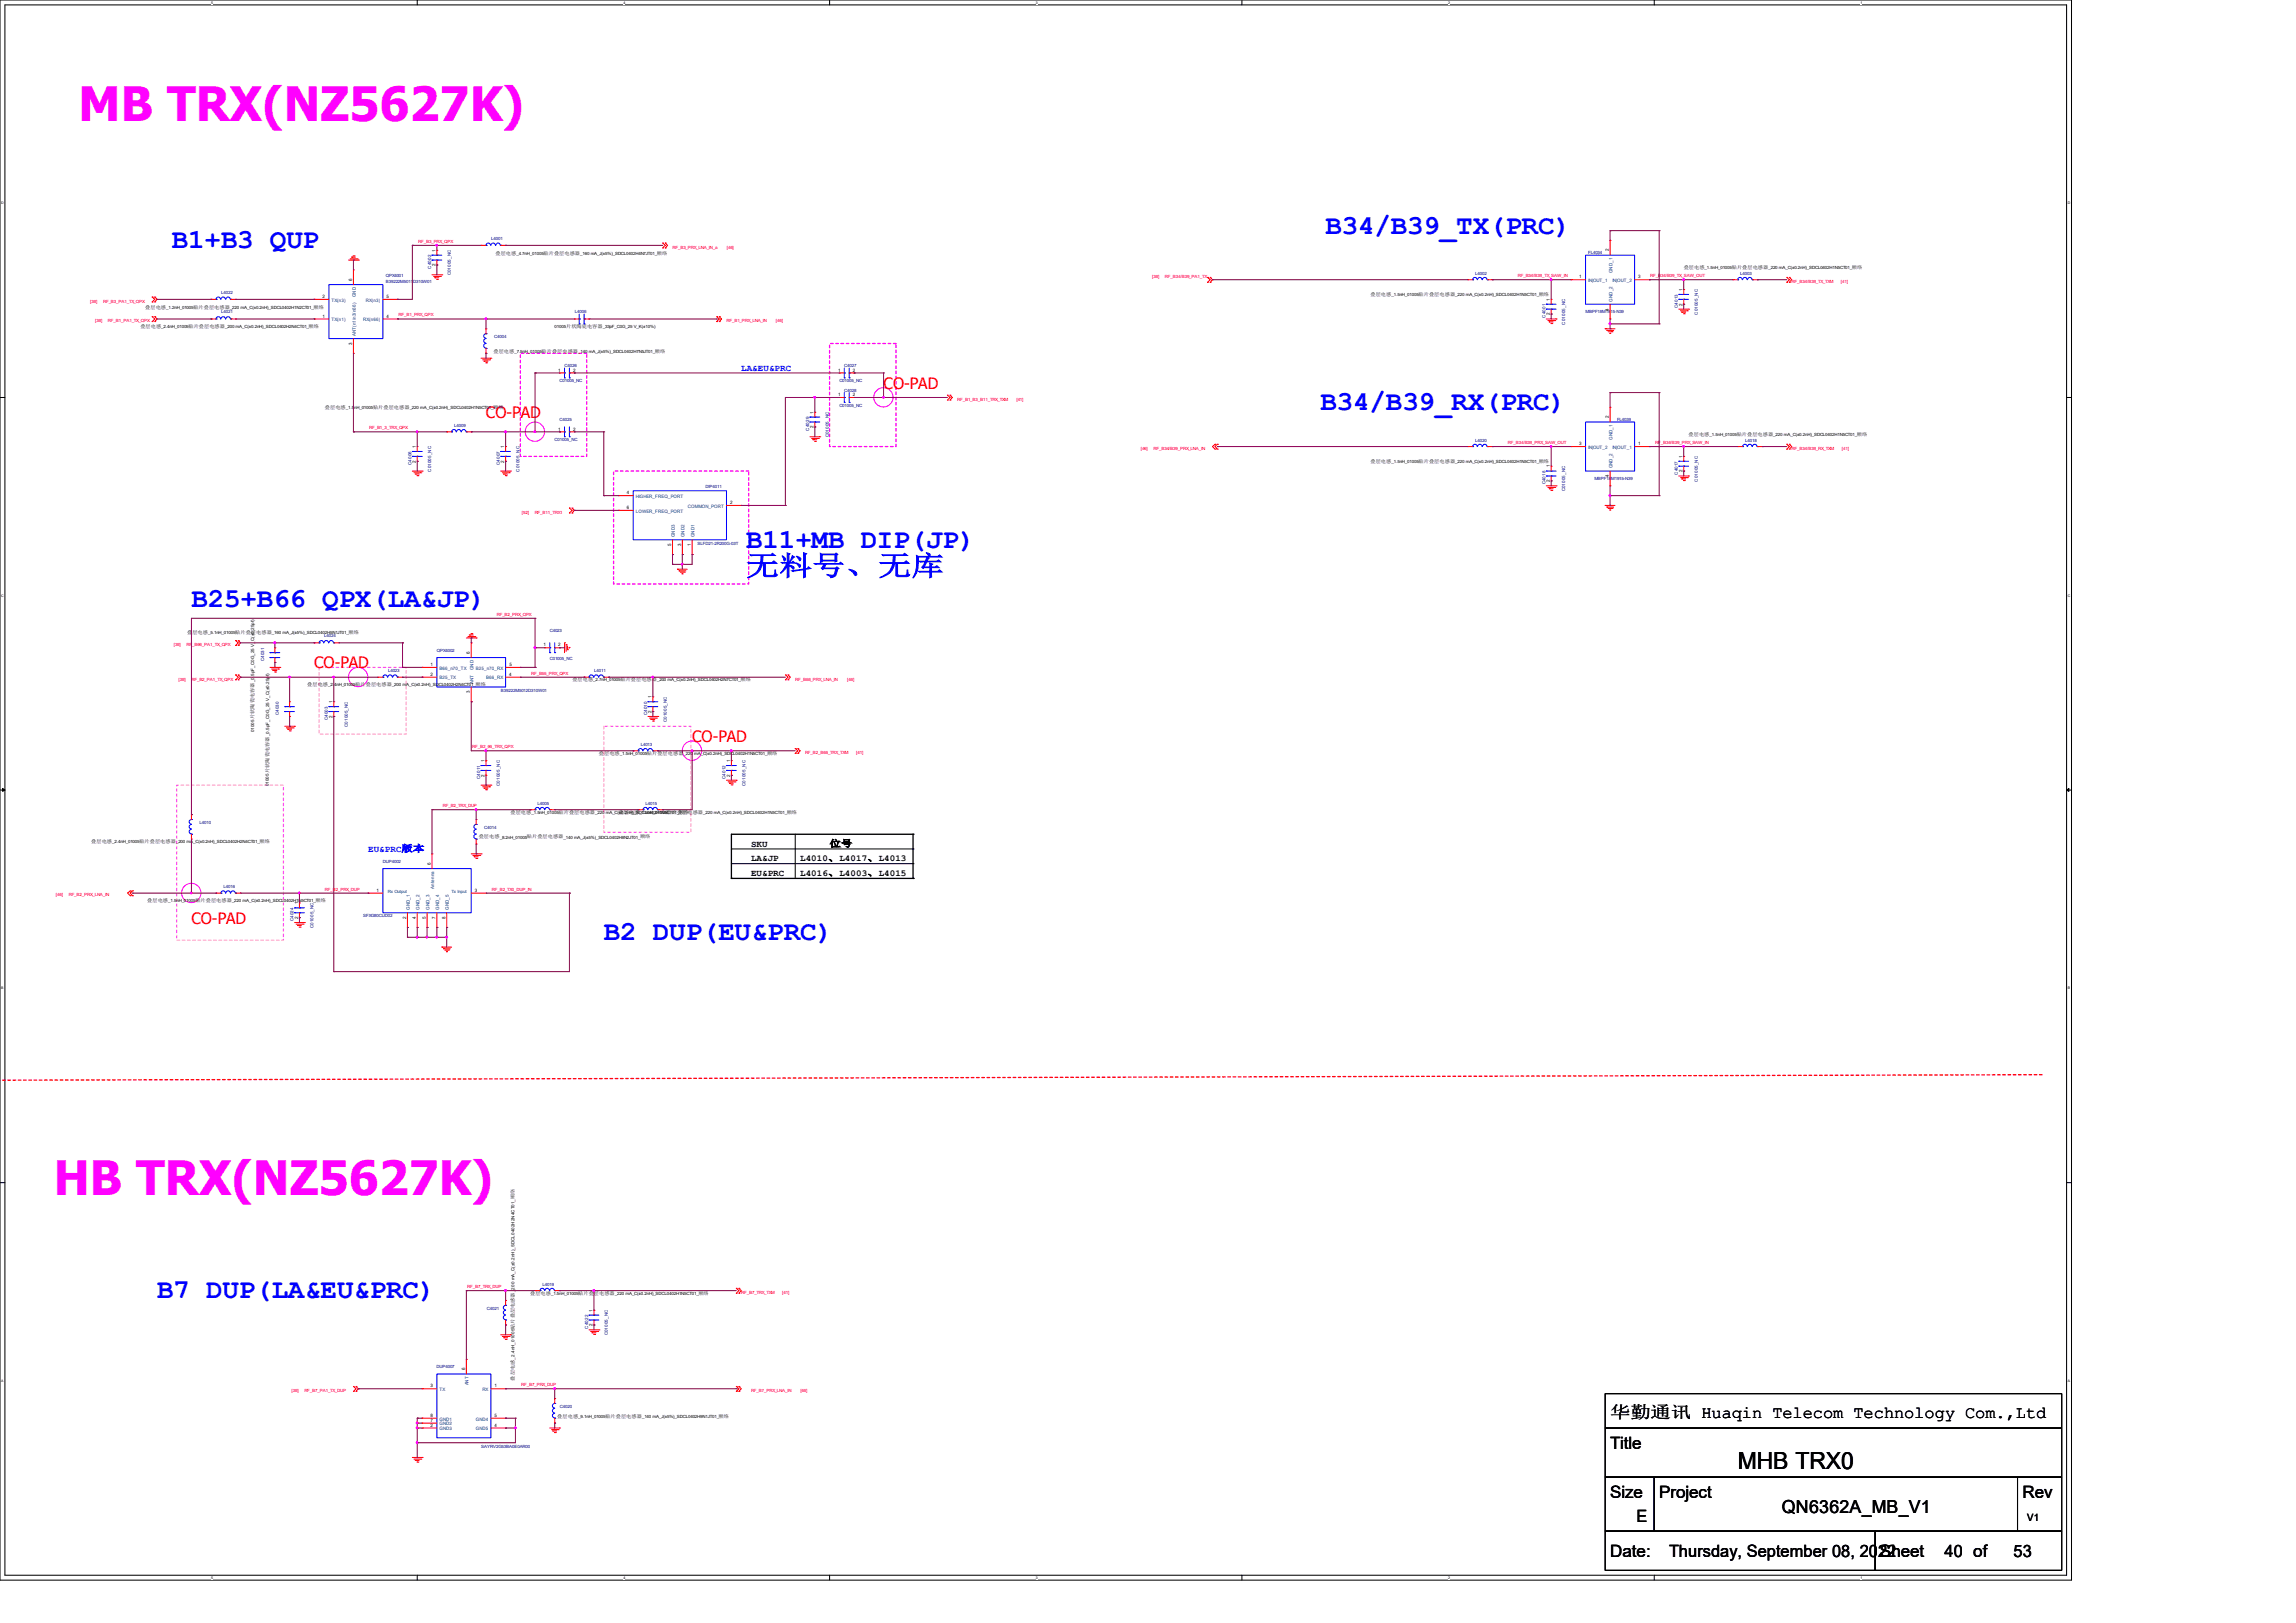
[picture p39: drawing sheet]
<svg xmlns="http://www.w3.org/2000/svg" width="297mm" height="210mm" viewBox="0 0 297 210" stroke-linecap="round" stroke-linejoin="round" font-family="sans-serif">
<defs><g id="words">
<g font-size="6.1" fill="#f0f">
<text x="10.2" y="15.6">MB TRX(NZ5627K)</text>
<text x="7" y="154.7">HB TRX(NZ5627K)</text>
</g>
<g font-size="3.6" fill="#00f">
<text x="22.2" y="32.1">B1+B3 QUP</text>
<text x="171.4" y="30.2">B34/B39_TX(PRC)</text>
<text x="170.8" y="53.1">B34/B39_RX(PRC)</text>
<text x="96.5" y="70.9">B11+MB DIP(JP)</text>
<text x="96.5" y="74.4">无料号、无库</text>
<text x="24.8" y="78.5">B25+B66 QPX(LA&amp;JP)</text>
<text x="78.1" y="121.7">B2 DUP(EU&amp;PRC)</text>
<text x="20.3" y="168">B7 DUP(LA&amp;EU&amp;PRC)</text>
</g>
<text font-size="3.1" x="224.8" y="190.1">MHB TRX0</text>
<text font-size="2.3" x="230.5" y="195.8">QN6362A_MB_V1</text>
<g font-size="2.2">
<text x="208.3" y="183.4">华勤通讯 Huaqin Telecom Technology Com.,Ltd</text>
<text x="208.3" y="187.5">Title</text>
<text x="208.3" y="193.8">Size</text>
<text x="211.7" y="197">E</text>
<text x="214.6" y="193.8">Project</text>
<text x="261.6" y="193.8">Rev</text>
<text x="208.3" y="201.4">Date:</text>
<text x="215.9" y="201.4">Thursday, September 08, 2022</text>
<text x="243.2" y="201.4">Sheet</text>
<text x="251.6" y="201.4">40 of</text>
<text x="260.5" y="201.4">53</text>
</g>
<g font-size="2" fill="#f00">
<text x="114.3" y="50.3">CO-PAD</text>
<text x="62.9" y="54.1">CO-PAD</text>
<text x="40.6" y="86.5">CO-PAD</text>
<text x="89.5" y="96">CO-PAD</text>
<text x="24.8" y="119.5">CO-PAD</text>
</g>
<text font-size="1.3" x="262.2" y="196.8">V1</text>
<g font-size="1.2" fill="#00f">
<text x="95.9" y="48">LA&amp;EU&amp;PRC</text>
<text x="47.6" y="110.2">EU&amp;PRC版本</text>
</g>
<g font-size="1.2">
<text x="97.2" y="109.6">SKU</text>
<text x="97.2" y="113.4">EU&amp;PRC</text>
<text x="97.2" y="111.5">LA&amp;JP</text>
<text x="103.5" y="111.5">L4010、L4017、L4013</text>
<text x="103.5" y="113.4">L4016、L4003、L4015</text>
<text x="107.3" y="109.6">位号</text>
</g>
<g font-size=".6" fill="#000080">
<text x="49.9" y="35.9">QPX4001</text>
<text x="55.8" y="34.8" transform="rotate(-90 55.8 34.8)">C4002</text>
<text x="58.3" y="35.6" transform="rotate(-90 58.3 35.6)">C01005_NC</text>
<text x="63.5" y="31">L4001</text>
<text x="190.8" y="35.6">L4002</text>
<text x="205.4" y="32.9">FL4034</text>
<text x="225.1" y="35.6">L4003</text>
<text x="28.6" y="40.6">L4021</text>
<text x="28.6" y="38">L4022</text>
<text x="49.9" y="36.6">B39222M5011D310W01</text>
<text x="74.4" y="40.6">L4006</text>
<text x="199.9" y="41.1" transform="rotate(-90 199.9 41.1)">C4001</text>
<text x="202.5" y="42" transform="rotate(-90 202.5 42)">C01005_NC</text>
<text x="205.1" y="40.6">MBPF18M1915-N39</text>
<text x="217.1" y="39.8" transform="rotate(-90 217.1 39.8)">C4013</text>
<text x="219.6" y="40.7" transform="rotate(-90 219.6 40.7)">C01005_NC</text>
<text x="63.9" y="43.7">C4004</text>
<text x="73" y="47.5">C4026</text>
<text x="109.2" y="47.5">C4027</text>
<text x="72.4" y="49.5">C01005_NC</text>
<text x="108.6" y="52.6">C01005_NC</text>
<text x="108.6" y="49.5">C01005_NC</text>
<text x="109.2" y="50.7">C4028</text>
<text x="58.8" y="55.2">L4009</text>
<text x="71.8" y="57.1">C01005_NC</text>
<text x="72.4" y="54.5">C4025</text>
<text x="104.7" y="55.7" transform="rotate(-90 104.7 55.7)">C4029</text>
<text x="107.2" y="56.6" transform="rotate(-90 107.2 56.6)">C01005_NC</text>
<text x="190.8" y="57.2">L4020</text>
<text x="209.2" y="54.5">FL4039</text>
<text x="225.8" y="57.2">L4018</text>
<text x="53.2" y="60.2" transform="rotate(-90 53.2 60.2)">C4006</text>
<text x="55.8" y="61" transform="rotate(-90 55.8 61)">C01005_NC</text>
<text x="64.6" y="60.2" transform="rotate(-90 64.6 60.2)">C4007</text>
<text x="67.2" y="61" transform="rotate(-90 67.2 61)">C01005_NC</text>
<text x="91.3" y="63.2">DIP4011</text>
<text x="199.9" y="62.7" transform="rotate(-90 199.9 62.7)">C4018</text>
<text x="202.5" y="63.6" transform="rotate(-90 202.5 63.6)">C01005_NC</text>
<text x="206.2" y="62.1">MBPF18M1915-N39</text>
<text x="217.1" y="61.4" transform="rotate(-90 217.1 61.4)">C4017</text>
<text x="219.6" y="62.3" transform="rotate(-90 219.6 62.3)">C01005_NC</text>
<text x="90.2" y="70.5">SLFD21-2R200G-03T</text>
<text x="42" y="82.5">L4024</text>
<text x="71.1" y="81.8">C4023</text>
<text x="34.2" y="85.6" transform="rotate(-90 34.2 85.6)">C4031</text>
<text x="50.2" y="86.9">L4023</text>
<text x="56.5" y="84.4">QPX4002</text>
<text x="64.8" y="89.5">B39222M5012D310W01</text>
<text x="71.1" y="85.4">C01005_NC</text>
<text x="76.9" y="86.9">L4011</text>
<text x="36.1" y="92.5" transform="rotate(-90 36.1 92.5)">C4030</text>
<text x="42.4" y="93.2" transform="rotate(-90 42.4 93.2)">C4003</text>
<text x="45" y="94.1" transform="rotate(-90 45 94.1)">C01005_NC</text>
<text x="83.7" y="92.5" transform="rotate(-90 83.7 92.5)">C4010</text>
<text x="86.3" y="93.4" transform="rotate(-90 86.3 93.4)">C01005_NC</text>
<text x="62.1" y="100.8" transform="rotate(-90 62.1 100.8)">C4011</text>
<text x="64.7" y="101.7" transform="rotate(-90 64.7 101.7)">C01005_NC</text>
<text x="82.9" y="96.5">L4013</text>
<text x="93.9" y="100.8" transform="rotate(-90 93.9 100.8)">C4012</text>
<text x="96.4" y="101.7" transform="rotate(-90 96.4 101.7)">C01005_NC</text>
<text x="25.8" y="106.6">L4010</text>
<text x="62.7" y="107.2">C4014</text>
<text x="69.6" y="104.1">L4005</text>
<text x="83.5" y="104.1">L4015</text>
<text x="49.5" y="111.7">DUP4002</text>
<text x="28.9" y="114.9">L4016</text>
<text x="38" y="119.2" transform="rotate(-90 38 119.2)">C4024</text>
<text x="47" y="118.7">SFXG80CUD02</text>
<text x="40.5" y="120.1" transform="rotate(-90 40.5 120.1)">C01005_NC</text>
<text x="70.2" y="166.4">L4019</text>
<text x="63" y="169.5">C4021</text>
<text x="76.1" y="171.9" transform="rotate(-90 76.1 171.9)">C4022</text>
<text x="78.6" y="172.8" transform="rotate(-90 78.6 172.8)">C01005_NC</text>
<text x="56.5" y="177">DUP4007</text>
<text x="72.4" y="182.2">C4020</text>
<text x="62.3" y="187.3">SAYRV2G53BA0E0AR00</text>
</g>
<g font-size=".6" fill="#f00">
<text x="54.1" y="31.4">RF_B3_PRX_QPX</text>
<text x="87" y="32.2">RF_B3_PRX_LNA_IN_a</text>
<text x="94" y="32.2">[46]</text>
<text x="149" y="36">[38]</text>
<text x="150.7" y="36">RF_B34/B39_PA1_TX</text>
<text x="196.3" y="35.9">RF_B34/B39_TX_SAW_IN</text>
<text x="213.5" y="35.9">RF_B34/B39_TX_SAW_OUT</text>
<text x="11.7" y="39.2">[38]</text>
<text x="12.3" y="41.7">[38]</text>
<text x="13.3" y="39.2">RF_B3_PA1_TX_QPX</text>
<text x="14" y="41.7">RF_B1_PA1_TX_QPX</text>
<text x="51.6" y="40.9">RF_B1_PRX_QPX</text>
<text x="94" y="41.7">RF_B1_PRX_LNA_IN</text>
<text x="100.4" y="41.7">[46]</text>
<text x="231.8" y="36.6">RF_B34/B39_TX_TXM</text>
<text x="238.2" y="36.6">[41]</text>
<text x="123.8" y="51.9">RF_B1_B3_B11_TRX_TXM</text>
<text x="131.5" y="51.9">[41]</text>
<text x="47.8" y="55.5">RF_B1_3_TRX_QPX</text>
<text x="147.6" y="58.2">[46]</text>
<text x="149.2" y="58.2">RF_B34/B39_PRX_LNA_IN</text>
<text x="195.1" y="57.4">RF_B34/B39_PRX_SAW_OUT</text>
<text x="214.1" y="57.4">RF_B34/B39_PRX_SAW_IN</text>
<text x="231.8" y="58.2">RF_B34/B39_RX_TXM</text>
<text x="238.3" y="58.2">[41]</text>
<text x="67.5" y="66.5">[52]</text>
<text x="69.2" y="66.5">RF_B11_TRX1</text>
<text x="22.5" y="83.6">[38]</text>
<text x="24.1" y="83.6">RF_B66_PA1_TX_QPX</text>
<text x="64.3" y="79.7">RF_B2_PRX_QPX</text>
<text x="23.1" y="88.1">[38]</text>
<text x="24.8" y="88.1">RF_B2_PA1_TX_QPX</text>
<text x="68.7" y="87.3">RF_B66_PRX_QPX</text>
<text x="102.9" y="88.1">RF_B66_PRX_LNA_IN</text>
<text x="109.6" y="88.1">[46]</text>
<text x="61.1" y="96.8">RF_B2_66_TRX_QPX</text>
<text x="104.1" y="97.6">RF_B2_B66_TRX_TXM</text>
<text x="110.8" y="97.6">[41]</text>
<text x="57.3" y="104.4">RF_B2_TRX_DUP</text>
<text x="7.2" y="116">[46]</text>
<text x="8.9" y="116">RF_B2_PRX_LNA_IN</text>
<text x="42" y="115.2">RF_B2_PRX_DUP</text>
<text x="63.6" y="115.2">RF_B2_TX0_DUP_IN</text>
<text x="60.5" y="166.7">RF_B7_TRX_DUP</text>
<text x="95.9" y="167.4">RF_B7_TRX_TXM</text>
<text x="101.2" y="167.4">[41]</text>
<text x="67.4" y="179.4">RF_B7_PRX_DUP</text>
<text x="37.7" y="180.1">[38]</text>
<text x="39.4" y="180.1">RF_B7_PA1_TX_DUP</text>
<text x="97.2" y="180.1">RF_B7_PRX_LNA_IN</text>
<text x="103.5" y="180.1">[46]</text>
</g>
<g font-size=".6">
<text x="56.3" y="34.5" transform="rotate(-90 56.3 34.5)">2</text>
<text x="56.3" y="32.6" transform="rotate(-90 56.3 32.6)">1</text>
<text x="64.1" y="32.9">叠层电感</text>
<text x="66.8" y="32.9">_4.7nH_01005</text>
<text x="70.3" y="32.9">贴片叠层电感器</text>
<text x="75.1" y="32.9">_160 mA_J(±5%)_SDCL0402H4N7JT01_</text>
<text x="85" y="32.9">顺络</text>
<text x="208.1" y="32.5" transform="rotate(-90 208.1 32.5)">2</text>
<text x="217.8" y="34.8">叠层电感</text>
<text x="220.5" y="34.8">_1.5nH_01005</text>
<text x="224" y="34.8">贴片叠层电感器</text>
<text x="228.8" y="34.8">_220 mA_C(±0.2nH)_SDCL0402H1N5CT01_</text>
<text x="239.6" y="34.8">顺络</text>
<text x="18.8" y="39.9">叠层电感</text>
<text x="21.5" y="39.9">_1.2nH_01005</text>
<text x="25" y="39.9">贴片叠层电感器</text>
<text x="29.8" y="39.9">_220 mA_C(±0.2nH)_SDCL0402H1N2CT01_</text>
<text x="40.6" y="39.9">顺络</text>
<text x="41.7" y="41.1">1</text>
<text x="41.7" y="38.6">2</text>
<text x="45.6" y="36.4" transform="rotate(-90 45.6 36.4)">6</text>
<text x="50" y="38.6">5</text>
<text x="50" y="41.1">4</text>
<text x="177.3" y="38.3">叠层电感</text>
<text x="180" y="38.3">_1.5nH_01005</text>
<text x="183.5" y="38.3">贴片叠层电感器</text>
<text x="188.3" y="38.3">_220 mA_C(±0.2nH)_SDCL0402H1N5CT01_</text>
<text x="199.1" y="38.3">顺络</text>
<text x="200.5" y="40.8" transform="rotate(-90 200.5 40.8)">2</text>
<text x="200.5" y="38.9" transform="rotate(-90 200.5 38.9)">1</text>
<text x="204.3" y="36">1</text>
<text x="208.1" y="40.2" transform="rotate(-90 208.1 40.2)">4</text>
<text x="211.9" y="36">3</text>
<text x="217.6" y="39.5" transform="rotate(-90 217.6 39.5)">2</text>
<text x="217.6" y="37.6" transform="rotate(-90 217.6 37.6)">1</text>
<text x="18.2" y="42.5">叠层电感</text>
<text x="20.9" y="42.5">_2.4nH_01005</text>
<text x="24.4" y="42.5">贴片叠层电感器</text>
<text x="29.1" y="42.5">_200 mA_C(±0.2nH)_SDCL0402H2N4CT01_</text>
<text x="39.9" y="42.5">顺络</text>
<text x="45.6" y="44.6" transform="rotate(-90 45.6 44.6)">3</text>
<text x="63.8" y="45.6">叠层电感</text>
<text x="66.5" y="45.6">_7.5nH_01005</text>
<text x="70.1" y="45.6">贴片叠层电感器</text>
<text x="71.7" y="42.5">01005</text>
<text x="73.2" y="42.5">片状陶瓷电容器</text>
<text x="74.8" y="45.6">_140 mA_J(±5%)_SDCL0402H7N5JT01_</text>
<text x="78" y="42.5">_33pF_C0G_25 V_K(±10%)</text>
<text x="84.7" y="45.6">顺络</text>
<text x="42" y="52.9">叠层电感</text>
<text x="44.7" y="52.9">_1.5nH_01005</text>
<text x="48.3" y="52.9">贴片叠层电感器</text>
<text x="53" y="52.9">_220 mA_C(±0.2nH)_SDCL0402H1N5CT01_</text>
<text x="63.8" y="52.9">顺络</text>
<text x="72.2" y="48.1">1</text>
<text x="74.1" y="48.1">2</text>
<text x="105.2" y="53.5" transform="rotate(-90 105.2 53.5)">1</text>
<text x="108.4" y="51.3">1</text>
<text x="108.4" y="48.1">1</text>
<text x="110.3" y="51.3">2</text>
<text x="110.3" y="48.1">2</text>
<text x="53.8" y="59.9" transform="rotate(-90 53.8 59.9)">2</text>
<text x="53.8" y="58" transform="rotate(-90 53.8 58)">1</text>
<text x="65.2" y="59.9" transform="rotate(-90 65.2 59.9)">2</text>
<text x="65.2" y="58" transform="rotate(-90 65.2 58)">1</text>
<text x="72.2" y="55.7">1</text>
<text x="74.1" y="55.7">2</text>
<text x="105.2" y="55.4" transform="rotate(-90 105.2 55.4)">2</text>
<text x="177.3" y="59.9">叠层电感</text>
<text x="180" y="59.9">_1.5nH_01005</text>
<text x="183.5" y="59.9">贴片叠层电感器</text>
<text x="188.3" y="59.9">_220 mA_C(±0.2nH)_SDCL0402H1N5CT01_</text>
<text x="199.1" y="59.9">顺络</text>
<text x="204.3" y="57.6">3</text>
<text x="208.1" y="54.1" transform="rotate(-90 208.1 54.1)">2</text>
<text x="211.9" y="57.6">1</text>
<text x="217.6" y="59.2" transform="rotate(-90 217.6 59.2)">1</text>
<text x="218.4" y="56.4">叠层电感</text>
<text x="221.1" y="56.4">_1.5nH_01005</text>
<text x="224.7" y="56.4">贴片叠层电感器</text>
<text x="229.4" y="56.4">_220 mA_C(±0.2nH)_SDCL0402H1N5CT01_</text>
<text x="240.2" y="56.4">顺络</text>
<text x="81.1" y="64">4</text>
<text x="81.1" y="65.9">6</text>
<text x="94.5" y="65.2">2</text>
<text x="200.5" y="62.4" transform="rotate(-90 200.5 62.4)">2</text>
<text x="200.5" y="60.5" transform="rotate(-90 200.5 60.5)">1</text>
<text x="208.1" y="61.8" transform="rotate(-90 208.1 61.8)">4</text>
<text x="217.6" y="61.1" transform="rotate(-90 217.6 61.1)">2</text>
<text x="86.8" y="70.7" transform="rotate(-90 86.8 70.7)">5</text>
<text x="88.1" y="70.7" transform="rotate(-90 88.1 70.7)">3</text>
<text x="89.4" y="70.7" transform="rotate(-90 89.4 70.7)">1</text>
<text x="24.2" y="82.1">叠层电感</text>
<text x="26.9" y="82.1">_5.1nH_01005</text>
<text x="30.4" y="82.1">贴片叠层电感器</text>
<text x="35.2" y="82.1">_160 mA_J(±5%)_SDCL0402H5N1JT01_</text>
<text x="45.1" y="82.1">顺络</text>
<text x="70.3" y="83.7">1</text>
<text x="72.2" y="83.7">2</text>
<text x="32.9" y="88.3" transform="rotate(-90 32.9 88.3)">_0.5pF_C0G_25 V_C(±0.25pf)</text>
<text x="39.8" y="88.8">叠层电感</text>
<text x="42.5" y="88.8">_2.4nH_01005</text>
<text x="46" y="88.8">贴片叠层电感器</text>
<text x="50.7" y="88.8">_200 mA_C(±0.2nH)_SDCL0402H2N4CT01_</text>
<text x="55.7" y="86.2">1</text>
<text x="55.7" y="87.5">2</text>
<text x="60.8" y="89.7" transform="rotate(-90 60.8 89.7)">3</text>
<text x="60.8" y="84.6" transform="rotate(-90 60.8 84.6)">6</text>
<text x="61.5" y="88.8">顺络</text>
<text x="65.9" y="87.5">4</text>
<text x="65.9" y="86.2">5</text>
<text x="74" y="88.2">叠层电感</text>
<text x="76.7" y="88.2">_2.7nH_01005</text>
<text x="80.3" y="88.2">贴片叠层电感器</text>
<text x="85" y="88.2">_200 mA_C(±0.2nH)_SDCL0402H2N7CT01_</text>
<text x="95.8" y="88.2">顺络</text>
<text x="32.9" y="94.8" transform="rotate(-90 32.9 94.8)">01005</text>
<text x="32.9" y="93" transform="rotate(-90 32.9 93)">片状陶瓷电容器</text>
<text x="34.8" y="95.3" transform="rotate(-90 34.8 95.3)">_0.5pF_C0G_25 V_C(±0.25pf)</text>
<text x="43" y="92.9" transform="rotate(-90 43 92.9)">2</text>
<text x="43" y="91" transform="rotate(-90 43 91)">1</text>
<text x="84.3" y="92.2" transform="rotate(-90 84.3 92.2)">2</text>
<text x="84.3" y="90.3" transform="rotate(-90 84.3 90.3)">1</text>
<text x="34.8" y="101.8" transform="rotate(-90 34.8 101.8)">01005</text>
<text x="34.8" y="100" transform="rotate(-90 34.8 100)">片状陶瓷电容器</text>
<text x="62.7" y="100.5" transform="rotate(-90 62.7 100.5)">2</text>
<text x="62.7" y="98.6" transform="rotate(-90 62.7 98.6)">1</text>
<text x="77.5" y="97.7">叠层电感</text>
<text x="80.2" y="97.7">_1.5nH_01005</text>
<text x="83.7" y="97.7">贴片叠层电感器</text>
<text x="88.4" y="97.7">_220 mA_C(±0.2nH)_SDCL0402H1N5CT01_</text>
<text x="94.4" y="100.5" transform="rotate(-90 94.4 100.5)">2</text>
<text x="94.4" y="98.6" transform="rotate(-90 94.4 98.6)">1</text>
<text x="99.2" y="97.7">顺络</text>
<text x="66" y="105.3">叠层电感</text>
<text x="68.7" y="105.3">_1.5nH_01005</text>
<text x="72.3" y="105.3">贴片叠层电感器</text>
<text x="77" y="105.3">_220 mA_C(±0.2nH)_SDCL0402H1N5CT01_</text>
<text x="80" y="105.3">叠层电感</text>
<text x="82.7" y="105.3">_1.5nH_01005</text>
<text x="86.2" y="105.3">贴片叠层电感器</text>
<text x="87.8" y="105.3">顺络</text>
<text x="91" y="105.3">_220 mA_C(±0.2nH)_SDCL0402H1N5CT01_</text>
<text x="101.8" y="105.3">顺络</text>
<text x="11.8" y="109.1">叠层电感</text>
<text x="14.5" y="109.1">_2.4nH_01005</text>
<text x="18" y="109.1">贴片叠层电感器</text>
<text x="22.8" y="109.1">_200 mA_C(±0.2nH)_SDCL0402H2N4CT01_</text>
<text x="33.6" y="109.1">顺络</text>
<text x="55.7" y="111.9" transform="rotate(-90 55.7 111.9)">6</text>
<text x="61.9" y="108.5">叠层电感</text>
<text x="64.6" y="108.5">_8.2nH_01005</text>
<text x="68.2" y="108.5">贴片叠层电感器</text>
<text x="72.9" y="108.5">_140 mA_J(±5%)_SDCL0402H8N2JT01_</text>
<text x="82.8" y="108.5">顺络</text>
<text x="19" y="116.8">叠层电感</text>
<text x="21.8" y="116.8">_1.5nH_01005</text>
<text x="25.3" y="116.8">贴片叠层电感器</text>
<text x="30" y="116.8">_220 mA_C(±0.2nH)_SDCL0402H1N5CT01_</text>
<text x="38.6" y="118.9" transform="rotate(-90 38.6 118.9)">2</text>
<text x="38.6" y="117" transform="rotate(-90 38.6 117)">1</text>
<text x="40.8" y="116.8">顺络</text>
<text x="48.7" y="115.4">1</text>
<text x="52.5" y="118.9" transform="rotate(-90 52.5 118.9)">2</text>
<text x="53.8" y="118.9" transform="rotate(-90 53.8 118.9)">4</text>
<text x="55.1" y="118.9" transform="rotate(-90 55.1 118.9)">5</text>
<text x="56.3" y="118.9" transform="rotate(-90 56.3 118.9)">7</text>
<text x="57.6" y="118.9" transform="rotate(-90 57.6 118.9)">8</text>
<text x="61.4" y="115.4">3</text>
<text x="66.5" y="155.2" transform="rotate(-90 66.5 155.2)">顺络</text>
<text x="66.6" y="167.2" transform="rotate(-90 66.6 167.2)">_200 mA_C(±0.2nH)_SDCL0402H2N4CT01_</text>
<text x="68.6" y="167.6">叠层电感</text>
<text x="71.3" y="167.6">_1.5nH_01005</text>
<text x="74.8" y="167.6">贴片叠层电感器</text>
<text x="79.5" y="167.6">_220 mA_C(±0.2nH)_SDCL0402H1N5CT01_</text>
<text x="90.3" y="167.6">顺络</text>
<text x="66.5" y="172" transform="rotate(-90 66.5 172)">贴片叠层电感器</text>
<text x="76.7" y="171.6" transform="rotate(-90 76.7 171.6)">2</text>
<text x="76.7" y="169.7" transform="rotate(-90 76.7 169.7)">1</text>
<text x="55.7" y="179.5">3</text>
<text x="60.2" y="177.3" transform="rotate(-90 60.2 177.3)">6</text>
<text x="64" y="179.5">1</text>
<text x="66.5" y="178.6" transform="rotate(-90 66.5 178.6)">叠层电感</text>
<text x="66.6" y="175.9" transform="rotate(-90 66.6 175.9)">_2.4nH_01005</text>
<text x="55.7" y="183.3">8</text>
<text x="55.7" y="184">7</text>
<text x="55.7" y="184.6">2</text>
<text x="64" y="183.3">5</text>
<text x="64" y="184.6">4</text>
<text x="72.1" y="183.4">叠层电感</text>
<text x="74.8" y="183.4">_9.1nH_01005</text>
<text x="78.3" y="183.4">贴片叠层电感器</text>
<text x="83.1" y="183.4">_140 mA_J(±5%)_SDCL0402H9N1JT01_</text>
<text x="93" y="183.4">顺络</text>
</g>
<g font-size=".6" fill="#004080">
<text x="208.6" y="35.3" transform="rotate(-90 208.6 35.3)">GND_1</text>
<text x="42.9" y="41.6">TX(n1)</text>
<text x="42.9" y="39">TX(n3)</text>
<text x="46" y="38.5" transform="rotate(-90 46 38.5)">GND</text>
<text x="47" y="41.6">RX(n66)</text>
<text x="47.3" y="39">RX(n3)</text>
<text x="205.4" y="36.5">IN|OUT_1</text>
<text x="208.6" y="36.5">IN|OUT_2</text>
<text x="208.6" y="39" transform="rotate(-90 208.6 39)">GND_2</text>
<text x="46" y="43.5" transform="rotate(-90 46 43.5)">ANT(n1/n3/n66)</text>
<text x="205.4" y="58.1">IN|OUT_2</text>
<text x="208.6" y="58.1">IN|OUT_1</text>
<text x="208.6" y="56.9" transform="rotate(-90 208.6 56.9)">GND_1</text>
<text x="82.3" y="64.4">HIGHER_FREQ_PORT</text>
<text x="89" y="65.7">COMMON_PORT</text>
<text x="208.6" y="60.6" transform="rotate(-90 208.6 60.6)">GND_2</text>
<text x="82.3" y="66.3">LOWER_FREQ_PORT</text>
<text x="87.3" y="69.5" transform="rotate(-90 87.3 69.5)">GND3</text>
<text x="88.6" y="69.5" transform="rotate(-90 88.6 69.5)">GND2</text>
<text x="89.8" y="69.5" transform="rotate(-90 89.8 69.5)">GND1</text>
<text x="56.9" y="86.7">B66_n70_TX</text>
<text x="56.9" y="87.9">B25_TX</text>
<text x="61.3" y="88.6" transform="rotate(-90 61.3 88.6)">ANT</text>
<text x="61.3" y="86.7" transform="rotate(-90 61.3 86.7)">GND</text>
<text x="61.6" y="86.7">B25_n70_RX</text>
<text x="62.9" y="87.9">B66_RX</text>
<text x="50.2" y="115.5">Rx Output</text>
<text x="53" y="117.8" transform="rotate(-90 53 117.8)">GND_1</text>
<text x="54.3" y="117.8" transform="rotate(-90 54.3 117.8)">GND_2</text>
<text x="55.5" y="117.8" transform="rotate(-90 55.5 117.8)">GND_3</text>
<text x="56.2" y="115" transform="rotate(-90 56.2 115)">Antenna</text>
<text x="56.8" y="117.8" transform="rotate(-90 56.8 117.8)">GND_4</text>
<text x="58.1" y="117.8" transform="rotate(-90 58.1 117.8)">GND_5</text>
<text x="58.4" y="115.5">Tx Input</text>
<text x="60.6" y="179.3" transform="rotate(-90 60.6 179.3)">ANT</text>
<text x="56.9" y="183.8">GND1</text>
<text x="56.9" y="184.4">GND2</text>
<text x="56.9" y="180">TX</text>
<text x="56.9" y="185.1">GND3</text>
<text x="61.6" y="183.8">GND4</text>
<text x="61.6" y="185.1">GND5</text>
<text x="62.4" y="180">RX</text>
</g>
<g font-size=".5">
<text x="27.3" y=".5">5</text>
<text x="80.6" y=".5">4</text>
<text x="134" y=".5">3</text>
<text x="187.3" y=".5">2</text>
<text x="240.7" y=".5">1</text>
<text x=".2" y="26.4">D</text>
<text x="267.5" y="26.4">D</text>
<text x=".2" y="77.2">C</text>
<text x="267.5" y="77.2">C</text>
<text x=".2" y="128">B</text>
<text x="267.5" y="128">B</text>
<text x=".2" y="178.8">A</text>
<text x="267.5" y="178.8">A</text>
<text x="27.3" y="204.3">5</text>
<text x="80.6" y="204.3">4</text>
<text x="134" y="204.3">3</text>
<text x="187.3" y="204.3">2</text>
<text x="240.7" y="204.3">1</text>
</g>
</g></defs>
<path d="M0 0h268v204.5h-268zM.6 .6h266.7v203.2h-266.7z" fill="none" stroke="#000" stroke-width=".13"/>
<g fill="#fff">
<path d="M27.3 .1h.2v.5h-.2z"/>
<path d="M27.3 203.9h.2v.5h-.2z"/>
</g>
<path d="M54 0v.6M54 203.8v.7" fill="none" stroke="#000" stroke-width=".13"/>
<g fill="#fff">
<path d="M80.6 .1h.3v.5h-.3z"/>
<path d="M80.6 203.9h.3v.5h-.3z"/>
</g>
<path d="M107.3 0v.6M107.3 203.8v.7" fill="none" stroke="#000" stroke-width=".13"/>
<g fill="#fff">
<path d="M134 .1h.2v.5h-.2z"/>
<path d="M134 203.9h.2v.5h-.2z"/>
</g>
<path d="M160.7 0v.6M160.7 203.8v.7" fill="none" stroke="#000" stroke-width=".13"/>
<g fill="#fff">
<path d="M187.3 .1h.2v.5h-.2z"/>
<path d="M187.3 203.9h.2v.5h-.2z"/>
</g>
<path d="M214 0v.6M214 203.8v.7" fill="none" stroke="#000" stroke-width=".13"/>
<g fill="#fff">
<path d="M240.7 .1h.2v.5h-.2z"/>
<path d="M240.7 203.9h.2v.5h-.2z"/>
<path d="M.2 26h.3v.5h-.3z"/>
<path d="M267.5 26h.3v.5h-.3z"/>
<path d="M.2 76.8h.3v.5h-.3z"/>
<path d="M267.5 76.8h.3v.5h-.3z"/>
</g>
<path d="M0 51.4h.6M267.3 51.4h.7" fill="none" stroke="#000" stroke-width=".13"/>
<g fill="#fff">
<path d="M.2 127.6h.2v.5h-.2z"/>
<path d="M267.5 127.6h.3v.5h-.3z"/>
</g>
<path d="M0 102.2h.6M267.3 102.2h.7" fill="none" stroke="#000" stroke-width=".13"/>
<path d="M.3 102l.3 .2-.3 .2zM267.3 102.2l.3-.2v.4z" fill="#000" stroke="#000" stroke-width=".13"/>
<g fill="#fff">
<path d="M.2 178.4h.3v.5h-.3z"/>
<path d="M267.5 178.4h.3v.5h-.3z"/>
</g>
<g fill="none" stroke="#000" stroke-width=".13">
<path d="M94.6 109.9h23.5M94.6 111.8h23.5M102.9 113.7h.1M102.9 107.9v5.8M118.1 109.9h.1M118.1 111.8h.1M0 153h.6M267.3 153h.7M207.6 191.1h6.4v7h-6.4zM207.6 198.1h35v5.1h-35zM207.6 184.8h59.1v6.3h-59.1zM207.6 180.3h59.1v4.5h-59.1z"/>
<path d="M214 191.1h47v7h-47zM242.6 198.1h24.1v5.1h-24.1zM261 191.1h5.7v7h-5.7z"/>
</g>
<path d="M41.3 86.4h11.2v8.6h-11.2zM78.1 94h11.3v13.7h-11.3zM22.9 101.6h13.8v20.1h-13.8z" fill="none" stroke="#ff80ff" stroke-width=".17" stroke-dasharray=".3"/>
<path d="M264.2 139.1l-264.3 .7" fill="none" stroke="#f00" stroke-width=".17" stroke-dasharray=".3"/>
<path d="M94.6 113.7h.1M94.6 113.7h23.5M118.1 113.7h.1M118.1 107.9h.1M118.1 107.9v5.8M118.1 107.9h-23.5v5.8" fill="none" stroke="#000" stroke-width=".17"/>
<g fill="none" stroke="#f0f" stroke-width=".13">
<circle cx="69.2" cy="55.9" r="1.25"/>
<circle cx="114.3" cy="51.4" r="1.25"/>
<circle cx="46.3" cy="87.6" r="1.25"/>
<circle cx="89.5" cy="97.1" r="1.25"/>
<circle cx="24.7" cy="115.5" r="1.25"/>
</g>
<path d="M67.3 45.7h8.6v13.4h-8.6zM107.3 44.4h8.6v13.4h-8.6zM79.4 61h17.5v14.6h-17.5z" fill="none" stroke="#f0f" stroke-width=".17" stroke-dasharray=".3 .3"/>
<g fill="none" stroke="#f00" stroke-width=".13">
<path d="M19.7 38.4l.3 .3-.3 .4M19.7 39.1h.1M19.7 38.4h.1M20 38.4h.1M20 39.1h.1M20 38.4l.3 .3-.3 .4M27.3 38.7h.6M27.3 38.7h.1M29.8 38.7h.7M30.5 38.7h.1M40.6 38.7h.1M40.6 38.7h1.9"/>
<path d="M45.1 33.7h1.3M45.3 33.5h.9M45.5 33.3h.1M45.5 33.3h.5M45.7 33.1h.1M45.7 34.9h.1M45.7 34.9v1.9M45.8 33.1h.1M46.2 33.5h.1M46.4 33.7h.1M49.5 38.7h1.9M51.4 38.7h.1"/>
<path d="M55.9 35.6h1.2M56.1 35.8h.9M56.3 35.9h.1M56.3 35.9h.5M56.5 36.2h.1M56.5 32.4h.1M56.5 34.3h.1M56.5 32.4v.6M56.5 33.7v.6M56.6 36.2h.1M57 35.8h.1M57.1 35.6h.1"/>
<path d="M62.2 31.8h.1M62.2 31.8h.7M64.8 31.8h.6M65.4 31.8h.1M85.7 31.5h.1M85.7 32.1h.1M85.7 31.5l.4 .3-.4 .3M86.1 31.5l.3 .3-.3 .3M86.1 31.5h.1M86.1 32.1h.1M156.2 35.9h.1M156.2 36.5h.1"/>
<path d="M156.2 35.9l.3 .3-.3 .3M156.5 35.9l.3 .3-.3 .3M156.5 36.5h.1M156.5 35.9h.1M189.9 36.2h.6M189.9 36.2h.1M192.4 36.2h.6M193 36.2h.1M200.7 38.7h.1M200.7 38.7v.7M203.2 36.2h.1M203.2 36.2h1.9"/>
<path d="M208.3 31.1h.1M208.3 31.1v1.9M208.3 39.4v1.9M211.5 36.2h1.9M213.4 36.2h.1M217.8 37.5h.1M217.8 39.4h.1M217.8 37.5v.6M217.8 38.7v.7M224.2 36.2h.6M224.2 36.2h.1M226.7 36.2h.6"/>
<path d="M227.3 36.2h.1M231.1 35.9l.4 .3-.4 .3M231.1 35.9h.1M231.1 36.5h.1M231.5 35.9h.1M231.5 36.5h.1M231.5 35.9l.3 .3-.3 .3M19.7 41l.3 .3-.3 .3M19.7 41.6h.1M19.7 41h.1M20 41h.1M20 41.6h.1"/>
<path d="M20 41l.3 .3-.3 .3M27.3 41.3h.6M27.3 41.3h.1M29.8 41.3h.7M30.5 41.3h.1M40.6 41.3h.1M40.6 41.3h1.9M45.7 45.7h.1M45.7 43.8v1.9M49.5 41.3h1.9M51.4 41.3h.1M54 57.8h.1"/>
<path d="M54 59.7h.1M54 57.8v.6M54 59.1v.6M57.8 55.9h.1M57.8 55.9h.6M60.3 55.9h.7M61 55.9h.1M62.2 46.4h1.3M62.4 46.6h.9M62.6 46.7h.1M62.6 46.7h.5M62.8 46.9h.1"/>
<path d="M62.9 45.7h.1M62.9 42.5h.1M62.9 42.5v.7M62.9 45.1v.6M62.9 46.9h.1M63.3 46.6h.1M63.5 46.4h.1M65.4 57.8h.1M65.4 59.7h.1M65.4 57.8v.6M65.4 59.1v.6M72.4 48.3h.1"/>
<path d="M72.4 55.9h.1M72.4 55.9h.6M72.4 48.3h.6M73.7 55.9h.6M73.7 48.3h.6M74.3 41.3h.6M74.3 41.3h.1M74.3 48.3h.1M74.3 55.9h.1M75.6 41.3h.6M76.2 41.3h.1M92.7 41h.1"/>
<path d="M92.7 41.6h.1M92.7 41l.3 .3-.3 .3M93 41l.3 .3-.3 .3M93 41h.1M93 41.6h.1M104.8 56.5h1.2M105 56.7h.9M105.2 56.9h.1M105.2 56.9h.5M105.4 57.1h.1M105.4 53.3h.1M105.4 55.2h.1"/>
<path d="M105.4 53.3v.7M105.4 54.6v.6M105.5 57.1h.1M105.9 56.7h.1M106 56.5h.1M108.6 51.4h.1M108.6 48.3h.1M108.6 51.4h.6M108.6 48.3h.6M109.9 51.4h.6M109.9 48.3h.6M110.5 51.4h.1"/>
<path d="M110.5 48.3h.1M122.6 51.1l.3 .3-.3 .4M122.6 51.1h.1M122.6 51.8h.1M122.9 51.1h.1M122.9 51.8h.1M122.9 51.1l.3 .3-.3 .4M157.2 58.1h.1M157.2 57.5h.1M157.2 57.5l-.4 .3 .4 .3M157.5 58.1h.1M157.5 57.5h.1"/>
<path d="M157.5 57.5l-.3 .3 .3 .3M189.9 57.8h.6M189.9 57.8h.1M192.4 57.8h.6M193 57.8h.1M200 41.3h1.3M200.2 41.5h.9M200.4 41.7h.1M200.4 41.7h.5M200.6 41.9h.1M200.7 40.6h.1M200.7 40v.6"/>
<path d="M200.7 41.9h.1M201.1 41.5h.1M201.3 41.3h.1M203.2 57.8h.1M203.2 57.8h1.9M207.6 42.5h.1M207.6 42.5h1.3M207.9 42.8h.8M207.9 42.8h.1M208 42.9h.5M208.2 43.1h.2M208.2 43.1h.1"/>
<path d="M208.3 41.3h.1M208.3 52.7h.1M208.3 52.7v1.9M208.5 42.9h.1M211.5 57.8h1.9M213.4 57.8h.1M217.2 40h1.2M217.4 40.2h.9M217.6 40.4h.1M217.6 40.4h.5M217.8 40.6h.1M217.8 59.1h.1"/>
<path d="M217.8 59.1v.6M217.9 40.6h.1M218.3 40.2h.1M218.4 40h.1M224.8 57.8h.6M224.8 57.8h.1M227.3 57.8h.7M228 57.8h.1M231.1 57.5l.4 .3-.4 .3M231.1 57.5h.1M231.1 58.1h.1M231.5 57.5h.1"/>
<path d="M231.5 58.1h.1M231.5 57.5l.3 .3-.3 .3M53.3 61h1.3M53.6 61.2h.8M53.7 61.3h.1M53.7 61.3h.5M53.9 61.6h.2M54.1 61.6h.1M54.4 61.2h.1M54.6 61h.1M64.8 61h1.2M65 61.2h.9"/>
<path d="M65.2 61.3h.1M65.2 61.3h.5M65.4 61.6h.1M65.5 61.6h.1M65.9 61.2h.1M66 61h.1M73.7 65.7l.3 .3-.3 .4M73.7 66.4h.1M73.7 65.7h.1M74 65.7h.1M74 66.4h.1M74 65.7l.3 .3-.3 .4"/>
<path d="M80 64.1h1.9M80 66h1.9M80 64.1h.1M80 66h.1M87 71.8h.1M87 69.8v2M87.6 73.7h.1M87.6 73.7h1.3M87.8 73.9h.1M87.8 73.9h.9M88 74h.5M88.2 74.3h.1"/>
<path d="M88.3 71.8h.1M88.3 69.8v2M88.5 74h.1M89.5 71.8h.1M89.5 69.8v2M94 65.4h1.9M95.9 65.4h.1M200 62.9h1.3M200.2 63.1h.9M200.4 63.2h.1M200.4 63.2h.5M200.6 63.5h.1"/>
<path d="M200.7 60.3h.1M200.7 62.2h.1M200.7 60.3v.7M200.7 61.6v.6M200.7 63.5h.1M201.1 63.1h.1M201.3 62.9h.1M207.6 65.4h.1M207.6 65.4h1.3M207.9 65.6h.8M207.9 65.6h.1M208 65.8h.5"/>
<path d="M208.2 66h.2M208.2 66h.1M208.3 62.9h.1M208.3 61v1.9M208.5 65.8h.1M217.2 61.6h1.2M217.4 61.8h.9M217.6 62h.1M217.6 62h.5M217.8 62.2h.1M217.8 61h.1M217.8 60.3v.7"/>
<path d="M217.9 62.2h.1M218.3 61.8h.1M218.4 61.6h.1M30.5 87.3l.3 .3-.3 .4M30.5 82.9l.3 .3-.3 .3M30.5 88h.1M30.5 87.3h.1M30.5 83.5h.1M30.5 82.9h.1M30.8 87.3l.3 .3-.3 .4M30.8 82.9l.3 .3-.3 .3M30.8 87.3h.1"/>
<path d="M30.8 88h.1M30.8 82.9h.1M30.8 83.5h.1M34.9 86.4h1.3M35.1 86.6h.9M35.3 86.7h.5M35.3 86.7h.1M35.5 87h.1M35.6 83.8h.1M35.6 85.7h.1M35.6 83.8v.7M35.6 85.1v.6"/>
<path d="M35.6 87h.1M36 86.6h.1M36.2 86.4h.1M36.8 94h1.3M37 94.2h.9M37.2 94.4h.5M37.2 94.4h.1M37.4 94.6h.1M37.5 90.8h.1M37.5 92.7h.1M37.5 90.8v.6M37.5 92.1v.6"/>
<path d="M37.5 94.6h.1M37.9 94.2h.1M38.1 94h.1M40.6 83.2h.1M40.6 83.2h.7M43.2 90.8h.1M43.2 92.7h.1M43.2 83.2h.6M43.2 90.8v.6M43.2 92.1v.6M43.8 83.2h.1M48.9 87.6h.6"/>
<path d="M48.9 87.6h.1M51.4 87.6h.7M52.1 87.6h.1M54.6 86.4h1.9M54.6 87.6h1.9M54.6 86.4h.1M54.6 87.6h.1M60.3 82.5h1.3M60.5 82.4h.9M60.7 82.2h.1M60.7 82.2h.5M60.9 82h.1"/>
<path d="M61 90.8h.1M61 83.2h.1M61 83.2v1.9M61 88.9v1.9M61 82h.1M61.4 82.4h.1M61.6 82.5h.1M62.9 98.4h.1M62.9 98.4v.7M62.9 99.7v.6M65.4 86.4h1.9M65.4 87.6h1.9"/>
<path d="M67.3 87.6h.1M67.3 86.4h.1M70.5 83.8h.1M70.5 83.8h.6M71.8 83.8h.6M72.4 83.8h.1M73 83.2h.1M73 83.2v1.3M73.2 83.4h.1M73.2 83.4v.9M73.4 84.1h.1M73.4 83.6v.5"/>
<path d="M73.6 83.8h.1M73.6 83.8v.1M75.6 87.6h.1M75.6 87.6h.6M78.1 87.6h.6M78.7 87.6h.1M81.9 97.2h.1M81.9 97.2h.6M83.8 92.7h1.3M84 92.9h.9M84.2 93.1h.1M84.2 93.1h.5"/>
<path d="M84.4 93.3h.1M84.5 90.2h.1M84.5 92.1h.1M84.5 90.2v.6M84.5 91.4v.7M84.5 97.2h.6M84.5 93.3h.1M84.9 92.9h.1M85.1 92.7h.1M85.1 97.2h.1M94.6 98.4h.1M94.6 98.4v.7"/>
<path d="M94.6 99.7v.6M101.6 87.3l.3 .3-.3 .4M101.6 87.3h.1M101.6 88h.1M101.9 87.3l.3 .3-.3 .4M101.9 87.3h.1M101.9 88h.1M102.9 96.9l.3 .3-.3 .3M102.9 96.9h.1M102.9 97.5h.1M103.2 96.9l.3 .3-.3 .3M103.2 96.9h.1"/>
<path d="M103.2 97.5h.1M16.8 115.9h.1M16.8 115.3h.1M16.8 115.3l-.3 .3 .3 .3M17.1 115.3l-.3 .3 .3 .3M17.1 115.9h.1M17.1 115.3h.1M24.8 108.6h.1M24.8 105.4h.1M24.8 105.4v.6M24.8 107.9v.7M27.9 115.6h.1"/>
<path d="M27.9 115.6h.7M30.5 115.6h.6M31.1 115.6h.1M38.1 119.4h1.3M38.3 119.6h.9M38.5 119.8h.5M38.5 119.8h.1M38.7 120h.1M38.7 116.8h.1M38.7 118.7h.1M38.7 116.8v.7M38.7 118.1v.6"/>
<path d="M38.8 120h.1M39.2 119.6h.1M39.4 119.4h.1M47.6 115.6h1.9M47.6 115.6h.1M52.7 118.1v1.9M54 118.1v1.9M55.2 118.1v1.9M55.9 110.5h.1M55.9 110.5v1.9M56.5 118.1v1.9M57.8 118.1v1.9"/>
<path d="M61 110.5h1.2M61 115.6h1.9M61.2 110.7h.9M61.3 110.9h.1M61.3 110.9h.5M61.6 111.1h.1M61.6 109.2h.1M61.6 106h.1M61.6 106v.7M61.6 108.6v.6M61.7 111.1h.1M62.1 110.7h.1"/>
<path d="M62.2 110.5h.1M62.2 101.6h1.3M62.4 101.8h.9M62.6 102h.1M62.6 102h.5M62.8 102.2h.1M62.9 115.6h.1M62.9 100.3h.1M62.9 102.2h.1M63.3 101.8h.1M63.5 101.6h.1M68.6 104.8h.1"/>
<path d="M68.6 104.8h.6M71.1 104.8h.7M71.8 104.8h.1M82.5 104.8h.1M82.6 104.8h.6M85.1 104.8h.6M85.7 104.8h.1M94 101h1.2M94.2 101.2h.9M94.4 101.3h.1M94.4 101.3h.5M94.6 101.6h.1"/>
<path d="M94.6 100.3h.1M94.7 101.6h.1M95.1 101.2h.1M95.2 101h.1M52.7 120h.1M54 120h.1M55.2 120h.1M56.5 120h.1M57.1 122.6h.1M57.2 122.6h1.2M57.4 122.8h.9M57.4 122.8h.1"/>
<path d="M57.5 122.9h.5M57.7 123.1h.1M57.7 123.1h.2M57.8 120h.1M58 122.9h.1M45.7 179.4l.4 .3-.4 .3M45.7 179.4h.1M46.1 179.4l.3 .3-.3 .3M46.1 179.4h.1M54.6 179.7h1.9M54.6 179.7h.1M60.3 175.9h.1"/>
<path d="M60.3 175.9v1.9M63.5 179.7h1.9M64.8 172.7h1.2M65 172.9h.9M65.2 173.1h.1M65.2 173.1h.5M65.4 173.3h.1M65.4 179.7h.1M65.4 171.5h.1M65.4 168.3h.1M65.4 168.3v.6M65.4 170.8v.7"/>
<path d="M65.5 173.3h.1M65.9 172.9h.1M66 172.7h.1M69.2 167h.1M69.2 167h.6M71.8 167h.6M72.4 167h.1M76.2 172.1h1.3M76.4 172.3h.9M76.6 172.5h.1M76.6 172.5h.5M76.8 172.7h.1"/>
<path d="M76.8 169.5h.1M76.8 171.5h.1M76.8 169.5v.7M76.8 170.8v.7M76.9 172.7h.1M77.3 172.3h.1M77.5 172.1h.1M95.2 166.7l.4 .3-.4 .3M95.2 179.4l.4 .3-.4 .3M95.2 166.7h.1M95.2 167.3h.1M95.2 179.4h.1"/>
<path d="M95.6 166.7l.3 .3-.3 .3M95.6 179.4l.3 .3-.3 .3M95.6 166.7h.1M95.6 167.3h.1M95.6 179.4h.1M45.7 180h.1M46.1 180h.1M53.3 188.6h1.3M53.6 188.8h.8M53.7 189h.1M53.7 189h.5M53.9 189.2h.2"/>
<path d="M54.1 189.2h.1M54.4 188.8h.1M54.6 184.8h1.9M54.6 183.5h1.9M54.6 184.2h1.9M54.6 188.6h.1M54.6 183.5h.1M54.6 184.2h.1M54.6 184.8h.1M63.5 184.8h1.9M63.5 183.5h1.9M65.4 183.5h.1"/>
<path d="M65.4 184.8h.1M71.1 184.8h1.3M71.3 185h.9M71.5 185.2h.1M71.5 185.2h.5M71.7 185.4h.1M71.8 184.2h.1M71.8 181h.1M71.8 181v.6M71.8 183.5v.7M71.8 185.4h.1M72.2 185h.1"/>
<path d="M72.4 184.8h.1M95.2 180h.1M95.6 180h.1"/>
</g>
<g fill="none" stroke="#00f" stroke-width=".13">
<path d="M27.9 38.7h.1M27.9 38.7a.3 .3 0 0 1 .3-.3 .3 .3 0 0 1 .3 .3M28.6 38.7a.3 .3 0 0 1 .3-.3 .3 .3 0 0 1 .3 .3M29.2 38.7a.3 .3 0 0 1 .3-.3 .3 .3 0 0 1 .3 .3M29.8 38.7h.1M42.5 36.8h7v7h-7zM55.9 33h.1M55.9 33.7h.1M55.9 33h1.2M55.9 33.7h1.2M56.5 33h.1M56.5 33.7h.1"/>
<path d="M62.9 31.8h.1M62.9 31.8a.3 .3 0 0 1 .3-.3 .3 .3 0 0 1 .3 .3M63.5 31.8a.3 .3 0 0 1 .3-.3 .3 .3 0 0 1 .3 .3M64.1 31.8a.3 .3 0 0 1 .3-.3 .3 .3 0 0 1 .3 .3M64.8 31.8h.1M190.5 36.2a.3 .3 0 0 1 .3-.3 .3 .3 0 0 1 .3 .3M190.5 36.2h.1M191.1 36.2a.3 .3 0 0 1 .3-.3 .3 .3 0 0 1 .3 .3M191.8 36.2a.3 .3 0 0 1 .3-.3 .3 .3 0 0 1 .3 .3M192.4 36.2h.1M200 39.4h1.3M200 39.4h.1"/>
<path d="M200.7 39.4h.1M205.1 33h6.4v6.4h-6.4zM217.2 38.1h.1M217.2 38.7h.1M217.2 38.1h1.2M217.2 38.7h1.2M217.8 38.1h.1M217.8 38.7h.1M224.8 36.2a.3 .3 0 0 1 .3-.3 .3 .3 0 0 1 .3 .3M224.8 36.2h.1M225.4 36.2a.3 .3 0 0 1 .3-.3 .3 .3 0 0 1 .3 .3M226.1 36.2a.3 .3 0 0 1 .3-.3 .3 .3 0 0 1 .3 .3"/>
<path d="M226.7 36.2h.1M27.9 41.3h.1M27.9 41.3a.3 .3 0 0 1 .3-.3 .3 .3 0 0 1 .3 .3M28.6 41.3a.3 .3 0 0 1 .3-.3 .3 .3 0 0 1 .3 .3M29.2 41.3a.3 .3 0 0 1 .3-.3 .3 .3 0 0 1 .3 .3M29.8 41.3h.1M53.3 58.4h.1M53.3 59.1h.1M53.3 58.4h1.3M53.3 59.1h1.3M54 58.4h.1M54 59.1h.1"/>
<path d="M58.4 55.9a.3 .3 0 0 1 .3-.3 .3 .3 0 0 1 .3 .3M58.4 55.9h.1M59.1 55.9a.3 .3 0 0 1 .3-.3 .3 .3 0 0 1 .2 .3M59.7 55.9a.3 .3 0 0 1 .3-.3 .3 .3 0 0 1 .3 .3M60.3 55.9h.1M62.9 43.2h.1M62.9 45.1h.1M62.9 44.4a.3 .3 0 0 0-.3 .3 .3 .3 0 0 0 .3 .3M62.9 43.8a.3 .3 0 0 0-.3 .3 .3 .3 0 0 0 .3 .3M62.9 43.2a.3 .3 0 0 0-.3 .3 .3 .3 0 0 0 .3 .3M64.8 58.4h1.2M64.8 59.1h1.2"/>
<path d="M64.8 58.4h.1M64.8 59.1h.1M65.4 58.4h.1M65.4 59.1h.1M73 48.3h.1M73 48.9h.1M73 55.9h.1M73 56.5h.1M73 47.6v1.3M73 55.2v1.3M73.7 48.9h.1M73.7 48.3h.1"/>
<path d="M73.7 56.5h.1M73.7 55.9h.1M73.7 47.6v1.3M73.7 55.2v1.3M74.9 41.3h.1M74.9 41.9h.1M74.9 40.6v1.3M75.6 41.9h.1M75.6 41.3h.1M75.6 40.6v1.3M104.8 54h.1M104.8 54.6h.1"/>
<path d="M104.8 54h1.2M104.8 54.6h1.2M105.4 54h.1M105.4 54.6h.1M109.2 51.4h.1M109.2 52.1h.1M109.2 48.3h.1M109.2 48.9h.1M109.2 47.6v1.3M109.2 50.8v1.3M109.9 52.1h.1M109.9 51.4h.1"/>
<path d="M109.9 48.9h.1M109.9 48.3h.1M109.9 47.6v1.3M109.9 50.8v1.3M190.5 57.8a.3 .3 0 0 1 .3-.3 .3 .3 0 0 1 .3 .3M190.5 57.8h.1M191.1 57.8a.3 .3 0 0 1 .3-.3 .3 .3 0 0 1 .3 .3M191.8 57.8a.3 .3 0 0 1 .3-.3 .3 .3 0 0 1 .3 .3M192.4 57.8h.1M200 40h1.3M200 40h.1M200.7 40h.1"/>
<path d="M205.1 54.6h6.4v6.4h-6.4zM217.2 59.7h.1M217.2 59.7h1.2M217.8 59.7h.1M225.4 57.8a.3 .3 0 0 1 .3-.3 .3 .3 0 0 1 .3 .3M225.4 57.8h.1M226.1 57.8a.3 .3 0 0 1 .3-.3 .3 .3 0 0 1 .3 .3M226.7 57.8a.3 .3 0 0 1 .3-.3 .3 .3 0 0 1 .3 .3M227.3 57.8h.1M81.9 63.5h12.1v6.3h-12.1zM200 61h1.3M200 61.6h1.3"/>
<path d="M200 61h.1M200 61.6h.1M200.7 61h.1M200.7 61.6h.1M217.2 60.3h.1M217.2 60.3h1.2M217.8 60.3h.1M34.9 84.5h1.3M34.9 85.1h1.3M34.9 84.5h.1M34.9 85.1h.1M35.6 84.5h.1"/>
<path d="M35.6 85.1h.1M36.8 91.4h1.3M36.8 92.1h1.3M36.8 91.4h.1M36.8 92.1h.1M37.5 91.4h.1M37.5 92.1h.1M41.3 83.2h.1M41.3 83.2a.3 .3 0 0 1 .3-.3 .3 .3 0 0 1 .3 .3M41.9 83.2a.3 .3 0 0 1 .3-.3 .3 .3 0 0 1 .3 .3M42.5 91.4h1.3M42.5 92.1h1.3"/>
<path d="M42.5 91.4h.1M42.5 92.1h.1M42.5 83.2a.3 .3 0 0 1 .3-.3 .3 .3 0 0 1 .3 .3M43.2 83.2h.1M43.2 91.4h.1M43.2 92.1h.1M49.5 87.6h.1M49.5 87.6a.3 .3 0 0 1 .3-.3 .3 .3 0 0 1 .3 .3M50.2 87.6a.3 .3 0 0 1 .3-.3 .3 .3 0 0 1 .3 .3M50.8 87.6a.3 .3 0 0 1 .3-.3 .3 .3 0 0 1 .3 .3M51.4 87.6h.1M56.5 85.1h8.9v3.8h-8.9z"/>
<path d="M62.2 99.1h.1M62.2 99.7h.1M62.2 99.1h1.3M62.2 99.7h1.3M62.9 99.1h.1M62.9 99.7h.1M71.1 83.8h.1M71.1 84.5h.1M71.1 83.2v1.3M71.8 84.5h.1M71.8 83.8h.1M71.8 83.2v1.3"/>
<path d="M76.2 87.6a.3 .3 0 0 1 .3-.3 .3 .3 0 0 1 .3 .3M76.2 87.6h.1M76.8 87.6a.3 .3 0 0 1 .3-.3 .3 .3 0 0 1 .3 .3M77.5 87.6a.3 .3 0 0 1 .3-.3 .3 .3 0 0 1 .3 .3M78.1 87.6h.1M82.5 97.2a.3 .3 0 0 1 .3-.3 .3 .3 0 0 1 .3 .3M82.5 97.2h.1M83.2 97.2a.3 .3 0 0 1 .3-.3 .3 .3 0 0 1 .3 .3M83.8 90.8h1.3M83.8 91.4h1.3M83.8 97.2a.3 .3 0 0 1 .3-.3 .3 .3 0 0 1 .3 .3M83.8 90.8h.1"/>
<path d="M83.8 91.4h.1M84.5 90.8h.1M84.5 91.4h.1M84.5 97.2h.1M94 99.1h.1M94 99.7h.1M94 99.1h1.2M94 99.7h1.2M94.6 99.1h.1M94.6 99.7h.1M24.8 106h.1M24.8 107.9h.1"/>
<path d="M24.8 107.3a.3 .3 0 0 0-.3 .3 .3 .3 0 0 0 .3 .3M24.8 106.7a.3 .3 0 0 0-.3 .3 .3 .3 0 0 0 .3 .3M24.8 106a.3 .3 0 0 0-.3 .3 .3 .3 0 0 0 .3 .3M28.6 115.6h.1M28.6 115.6a.3 .3 0 0 1 .3-.3 .3 .3 0 0 1 .3 .3M29.2 115.6a.3 .3 0 0 1 .3-.3 .3 .3 0 0 1 .3 .3M29.8 115.6a.3 .3 0 0 1 .3-.3 .3 .3 0 0 1 .3 .3M30.5 115.6h.1M38.1 117.5h1.3M38.1 118.1h1.3M38.1 117.5h.1M38.1 118.1h.1"/>
<path d="M38.7 117.5h.1M38.7 118.1h.1M49.5 112.4h11.5v5.7h-11.5zM61.6 106.7h.1M61.6 108.6h.1M61.6 107.9a.3 .3 0 0 0-.3 .3 .3 .3 0 0 0 .3 .3M61.6 107.3a.3 .3 0 0 0-.3 .3 .3 .3 0 0 0 .3 .3M61.6 106.7a.3 .3 0 0 0-.3 .3 .3 .3 0 0 0 .3 .3M69.2 104.8h.1M69.2 104.8a.3 .3 0 0 1 .3-.3 .3 .3 0 0 1 .3 .3M69.8 104.8a.3 .3 0 0 1 .3-.3 .3 .3 0 0 1 .3 .3M70.5 104.8a.3 .3 0 0 1 .3-.3 .3 .3 0 0 1 .3 .3"/>
<path d="M71.1 104.8h.1M83.2 104.8a.3 .3 0 0 1 .3-.3 .3 .3 0 0 1 .3 .3M83.2 104.8h.1M83.8 104.8a.3 .3 0 0 1 .3-.3 .3 .3 0 0 1 .3 .3M84.5 104.8a.3 .3 0 0 1 .3-.3 .3 .3 0 0 1 .2 .3M85.1 104.8h.1M56.5 177.8h7v8.3h-7zM65.4 168.9h.1M65.4 170.8h.1M65.4 170.2a.3 .3 0 0 0-.3 .3 .3 .3 0 0 0 .3 .3M65.4 169.5a.3 .3 0 0 0-.3 .3 .3 .3 0 0 0 .3 .3M65.4 168.9a.3 .3 0 0 0-.3 .3 .3 .3 0 0 0 .3 .3"/>
<path d="M69.8 167a.3 .3 0 0 1 .3-.3 .3 .3 0 0 1 .3 .3M69.8 167h.1M70.5 167a.3 .3 0 0 1 .3-.3 .3 .3 0 0 1 .3 .3M71.1 167a.3 .3 0 0 1 .3-.3 .3 .3 0 0 1 .3 .3M71.8 167h.1M76.2 170.2h.1M76.2 170.8h.1M76.2 170.2h1.3M76.2 170.8h1.3M76.8 170.2h.1M76.8 170.8h.1M71.8 181.6h.1"/>
<path d="M71.8 183.5h.1M71.8 182.9a.3 .3 0 0 0-.3 .3 .3 .3 0 0 0 .3 .3M71.8 182.2a.3 .3 0 0 0-.3 .3 .3 .3 0 0 0 .3 .3M71.8 181.6a.3 .3 0 0 0-.3 .3 .3 .3 0 0 0 .3 .3"/>
</g>
<g fill="none" stroke="#800040" stroke-width=".13">
<path d="M20.3 38.7h7M27.3 38.7h.1M30.5 38.7h10.1M40.6 38.7h.1M45.7 33.7h.1M45.7 33.7v1.2M51.4 38.7h.1M53.3 31.8h.1M53.3 31.8h8.9M53.3 31.8v6.9h-1.9M56.5 31.8h.1M56.5 34.3h.1"/>
<path d="M56.5 31.8v.6M56.5 34.3v1.3M65.4 31.8h.1M65.4 31.8h20.3M156.8 36.2h.1M156.8 36.2h33.1M193 36.2h10.2M193 36.2h.1M200.7 36.2h.1M200.7 36.2v2.5M208.3 29.8h.1M208.3 29.8v1.3"/>
<path d="M208.3 29.8h6.3M213.4 36.2h.1M213.4 36.2h10.8M214.6 29.8h.1M214.6 29.8v12.1M217.8 36.2h.1M217.8 39.4h.1M217.8 36.2v1.3M217.8 39.4v.6M227.3 36.2h3.8M227.3 36.2h.1M20.3 41.3h7"/>
<path d="M27.3 41.3h.1M30.5 41.3h10.1M40.6 41.3h.1M45.7 55.9h12.1M45.7 55.9h.1M45.7 45.7v10.2M51.4 41.3h22.9M51.4 41.3h.1M54 55.9h.1M54 59.7h.1M54 55.9v1.9M54 59.7v1.3"/>
<path d="M61 55.9h11.4M61 55.9h.1M62.9 41.3h.1M62.9 45.7h.1M62.9 41.3v1.2M62.9 45.7v.7M65.4 55.9h.1M65.4 59.7h.1M65.4 55.9v1.9M65.4 59.7v1.3M69.2 55.9h.1M69.2 48.3h.1"/>
<path d="M69.2 48.3v7.6M69.2 48.3h3.2M72.4 55.9h.1M74.3 48.3h34.3M74.3 48.3h.1M74.3 55.9h3.8M76.2 41.3h16.5M78.1 55.9h.1M78.1 55.9v8.2M92.7 41.3h.1M101.6 51.4h7M101.6 51.4h.1"/>
<path d="M101.6 51.4v14M105.4 51.4h.1M105.4 55.2h.1M105.4 51.4v1.9M105.4 55.2v1.3M110.5 51.4h12.1M110.5 48.3h3.8M110.5 51.4h.1M110.5 48.3h.1M114.3 48.3h.1M114.3 51.4h.1M114.3 48.3v3.1"/>
<path d="M157.5 57.8h.1M157.5 57.8h32.4M193 57.8h10.2M193 57.8h.1M200.7 57.8h.1M200.7 40.6h.1M200.7 40.6v.7M200.7 57.8v2.5M208.3 41.9h.1M208.3 42.5h.1M208.3 50.8h.1M208.3 41.3v1.2"/>
<path d="M208.3 50.8v1.9M208.3 41.9h6.3M208.3 50.8h6.3M213.4 57.8h.1M213.4 57.8h11.4M214.6 41.9h.1M214.6 50.8h.1M214.6 50.8v13.3M217.8 57.8h.1M217.8 57.8v1.3M228 57.8h.1M228 57.8h3.1"/>
<path d="M74.3 66h5.7M74.3 66h.1M78.1 64.1h.1M78.1 64.1h1.9M87 71.8h.1M87 73h.1M87 71.8v1.2M88.3 71.8h.1M88.3 73h.1M88.3 71.8v1.9M89.5 71.8h.1M89.5 71.8v1.2h-2.5"/>
<path d="M95.9 65.4h.1M95.9 65.4h5.7M101.6 65.4h.1M200.7 62.2h.1M200.7 62.2v.7M208.3 64.1h.1M208.3 65.4h.1M208.3 62.9v2.5M208.3 64.1h6.3M214.6 64.1h.1M217.8 61h.1M217.8 61v.6"/>
<path d="M31.1 87.6h.1M31.1 87.6h17.8M31.1 83.2h9.5M35.6 83.2h.1M35.6 85.7h.1M35.6 83.2v.6M35.6 85.7v.7M37.5 94h.1M37.5 87.6h.1M37.5 87.6v3.2M37.5 92.7v1.3M40.6 83.2h.1"/>
<path d="M43.2 87.6h.1M43.2 92.7h.1M43.2 87.6v3.2M43.2 92.7v33M43.8 83.2h8.3M52.1 86.4h2.5M52.1 83.2h.1M52.1 86.4h.1M52.1 87.6h2.5M52.1 83.2v3.2M54.6 87.6h.1M61 82.5h.1"/>
<path d="M61 90.8h.1M61 82.6v.6M61 90.8v6.4h20.9M62.9 97.2h.1M62.9 97.2v1.2M67.3 87.6h8.3M67.3 86.4h1.9M69.2 86.4h.1M69.2 83.8h.1M69.2 80h.1M69.2 80v6.4M69.2 80h-44.4v25.4"/>
<path d="M69.2 83.8h1.3M72.4 83.8h.1M72.4 83.8h.6M75.6 87.6h.1M78.7 87.6h22.9M78.7 87.6h.1M81.9 97.2h.1M84.5 87.6h.1M84.5 92.1h.1M84.5 87.6v2.6M84.5 92.1v.6M85.1 97.2h.1"/>
<path d="M85.1 97.2h17.8M89.5 97.2h.1M89.5 97.2v7.6h-3.8M94.6 97.2h.1M94.6 97.2v1.2M17.1 115.6h10.8M17.1 115.6h.1M24.8 105.4h.1M24.8 115.6h.1M24.8 108.6v7M27.9 115.6h.1M31.1 115.6h16.5"/>
<path d="M38.7 115.6h.1M38.7 118.7h.1M38.7 115.6v1.2M38.7 118.7v.7M47.6 115.6h.1M55.9 104.8h.1M55.9 104.8v5.7M55.9 104.8h12.7M61.6 104.8h.1M61.6 110.5h.1M61.6 104.8v1.2M61.6 109.2v1.3"/>
<path d="M62.9 101.6h.1M62.9 115.6h10.8M62.9 100.3v1.3M68.6 104.8h.1M71.8 104.8h10.7M73.7 115.6h.1M73.7 115.6v10.1h-30.5M82.5 104.8h.1M85.7 104.8h.1M94.6 100.3h.1M94.6 100.3v.7M43.2 125.7h.1"/>
<path d="M52.7 120h.1M52.7 121.3h.1M52.7 120v1.3M52.7 121.3h5.1M54 120h.1M54 121.3h.1M54 120v1.3M55.2 121.3h.1M55.2 120h.1M55.2 120v1.3M56.5 120h.1M56.5 121.3h.1"/>
<path d="M56.5 120v1.3M57.8 121.3h.1M57.8 120h.1M57.8 120v2.6M46.4 179.7h.1M46.4 179.7h8.2M60.3 167h8.9M60.3 167h.1M60.3 167v8.9M65.4 179.7h.1M65.4 167h.1M65.4 171.5h.1"/>
<path d="M65.4 167v1.3M65.4 171.5v1.2M65.4 179.7h29.8M71.8 179.7h.1M71.8 179.7v1.3M72.4 167h.1M72.4 167h22.8M76.8 167h.1M76.8 171.5h.1M76.8 167v2.5M76.8 171.5v.6M95.2 179.7h.1"/>
<path d="M54 183.5h.1M54 184.2h.1M54 184.8h.1M54 186.7h.1M54 183.5v5.1M54 183.5h.6M54 184.2h.6M54 184.8h.6M65.4 183.5h.1M65.4 184.8h.1M65.4 183.5h1.3M65.4 184.8h1.3"/>
<path d="M66.7 183.5h.1M66.7 184.8h.1M66.7 183.5v3.2h-12.7M71.8 184.2h.1M71.8 184.2v.6"/>
</g>
<g fill="#f0f" stroke="#f0f" stroke-width=".13">
<circle cx="37.4" cy="87.6" r=".11"/>
<circle cx="35.5" cy="83.2" r=".11"/>
<circle cx="57.8" cy="121.3" r=".11"/>
<circle cx="56.5" cy="121.3" r=".11"/>
<circle cx="55.2" cy="121.3" r=".11"/>
<circle cx="54" cy="121.3" r=".11"/>
<circle cx="89.5" cy="97.1" r=".11"/>
<circle cx="54" cy="55.9" r=".11"/>
<circle cx="65.4" cy="55.9" r=".11"/>
<circle cx="69.2" cy="55.9" r=".11"/>
<circle cx="62.8" cy="41.3" r=".11"/>
<circle cx="71.7" cy="179.7" r=".11"/>
<circle cx="76.8" cy="167" r=".11"/>
<circle cx="38.7" cy="115.5" r=".11"/>
<circle cx="24.7" cy="115.5" r=".11"/>
<circle cx="69.2" cy="83.8" r=".11"/>
<circle cx="62.8" cy="97.1" r=".11"/>
<circle cx="61.6" cy="104.8" r=".11"/>
<circle cx="217.8" cy="57.8" r=".11"/>
<circle cx="65.4" cy="167" r=".11"/>
<circle cx="84.4" cy="87.6" r=".11"/>
<circle cx="200.6" cy="57.8" r=".11"/>
<circle cx="56.5" cy="31.7" r=".11"/>
<circle cx="94.6" cy="97.1" r=".11"/>
<circle cx="200.6" cy="36.2" r=".11"/>
<circle cx="217.8" cy="36.2" r=".11"/>
<circle cx="208.3" cy="41.9" r=".11"/>
<circle cx="208.3" cy="64.1" r=".11"/>
<circle cx="54" cy="184.1" r=".11"/>
<circle cx="54" cy="186.7" r=".11"/>
<circle cx="54" cy="184.8" r=".11"/>
<circle cx="66.7" cy="184.8" r=".11"/>
<circle cx="43.2" cy="87.6" r=".11"/>
<circle cx="114.3" cy="51.4" r=".11"/>
<circle cx="105.4" cy="51.4" r=".11"/>
<circle cx="88.2" cy="73" r=".11"/>
</g>
<use href="#words"/>
</svg>
